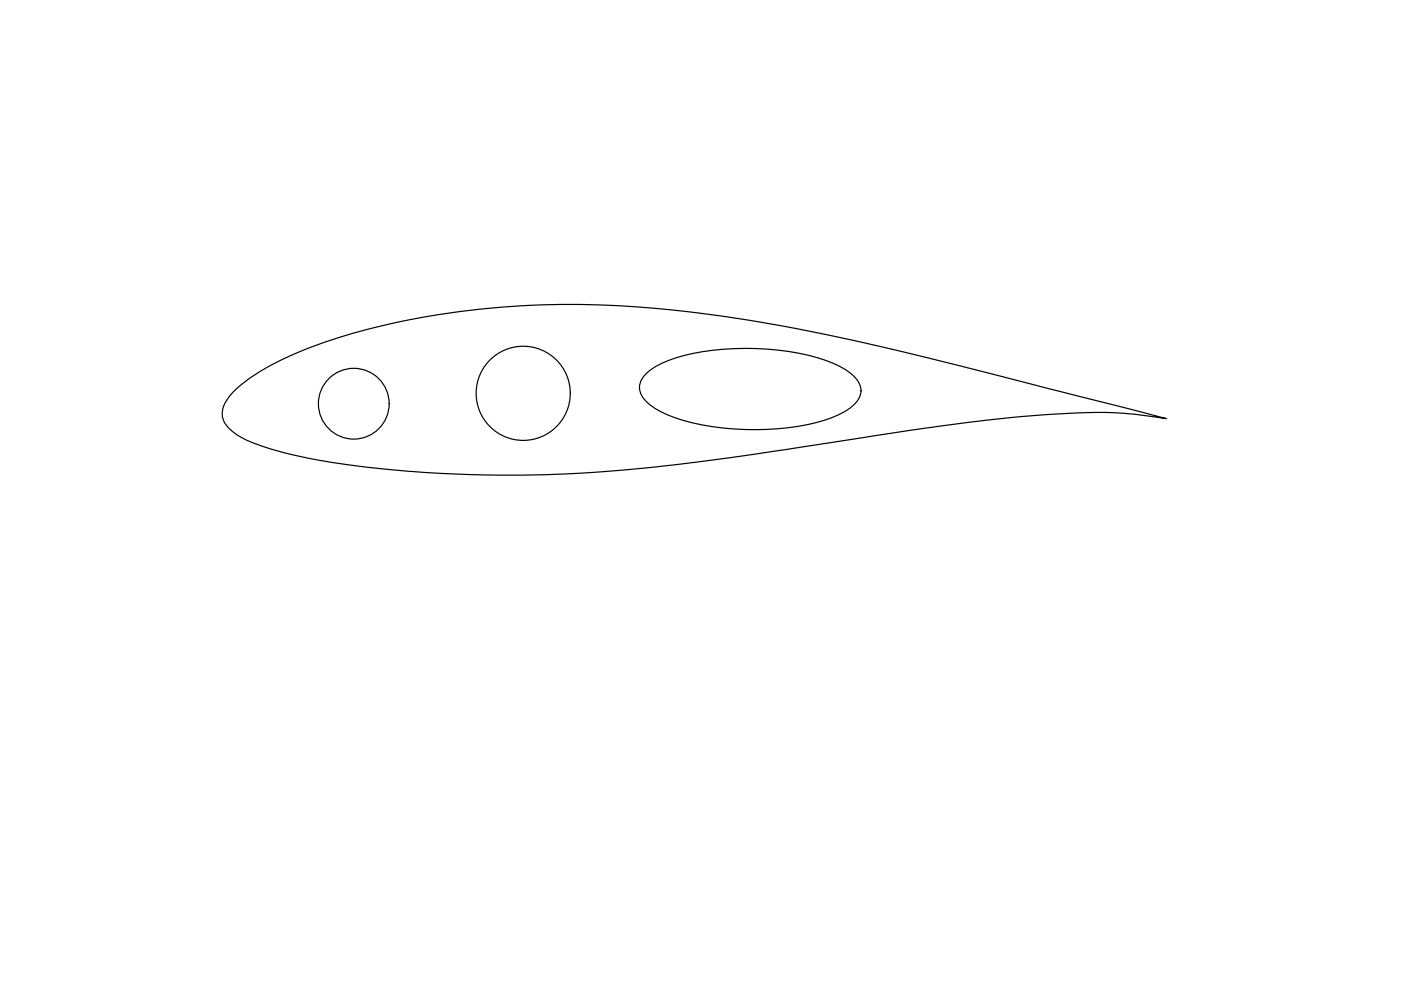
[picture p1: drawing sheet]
<svg xmlns="http://www.w3.org/2000/svg" width="297mm" height="210mm" viewBox="0 0 297 210" stroke-linecap="round" stroke-linejoin="round" font-family="sans-serif">
<!-- layer: 0 -->
<g fill="none" stroke="#000" stroke-width=".25">
<path d="M137.3 79a23.7 23.7 0 0 1 11.3-4.4 58 58 0 0 1 26.4 1.8 14.6 14.6 0 0 1 6.6 4 3.7 3.7 0 0 1-.7 5.6 23.7 23.7 0 0 1-11.4 4.3 58 58 0 0 1-26.4-1.7 14.6 14.6 0 0 1-6.6-4.1 3.7 3.7 0 0 1 .8-5.5zM49.4 83.1a41.3 41.3 0 0 1 13.4-8.2 139.2 139.2 0 0 1 41.6-9.6 214.4 214.4 0 0 1 56.4 2.9 526.2 526.2 0 0 1 42.6 9.3l43.9 11.3a89.7 89.7 0 0 0-24.2-1 425 425 0 0 0-40.1 5 790.3 790.3 0 0 1-46.5 6.5 260.5 260.5 0 0 1-70.1-1.9 58 58 0 0 1-15.4-4.7 6.5 6.5 0 0 1-3.9-4.7 6.6 6.6 0 0 1 2.3-4.9z"/>
<circle cx="75" cy="85.6" r="7.5"/>
<circle cx="110.9" cy="83.4" r="10"/>
</g>
</svg>
